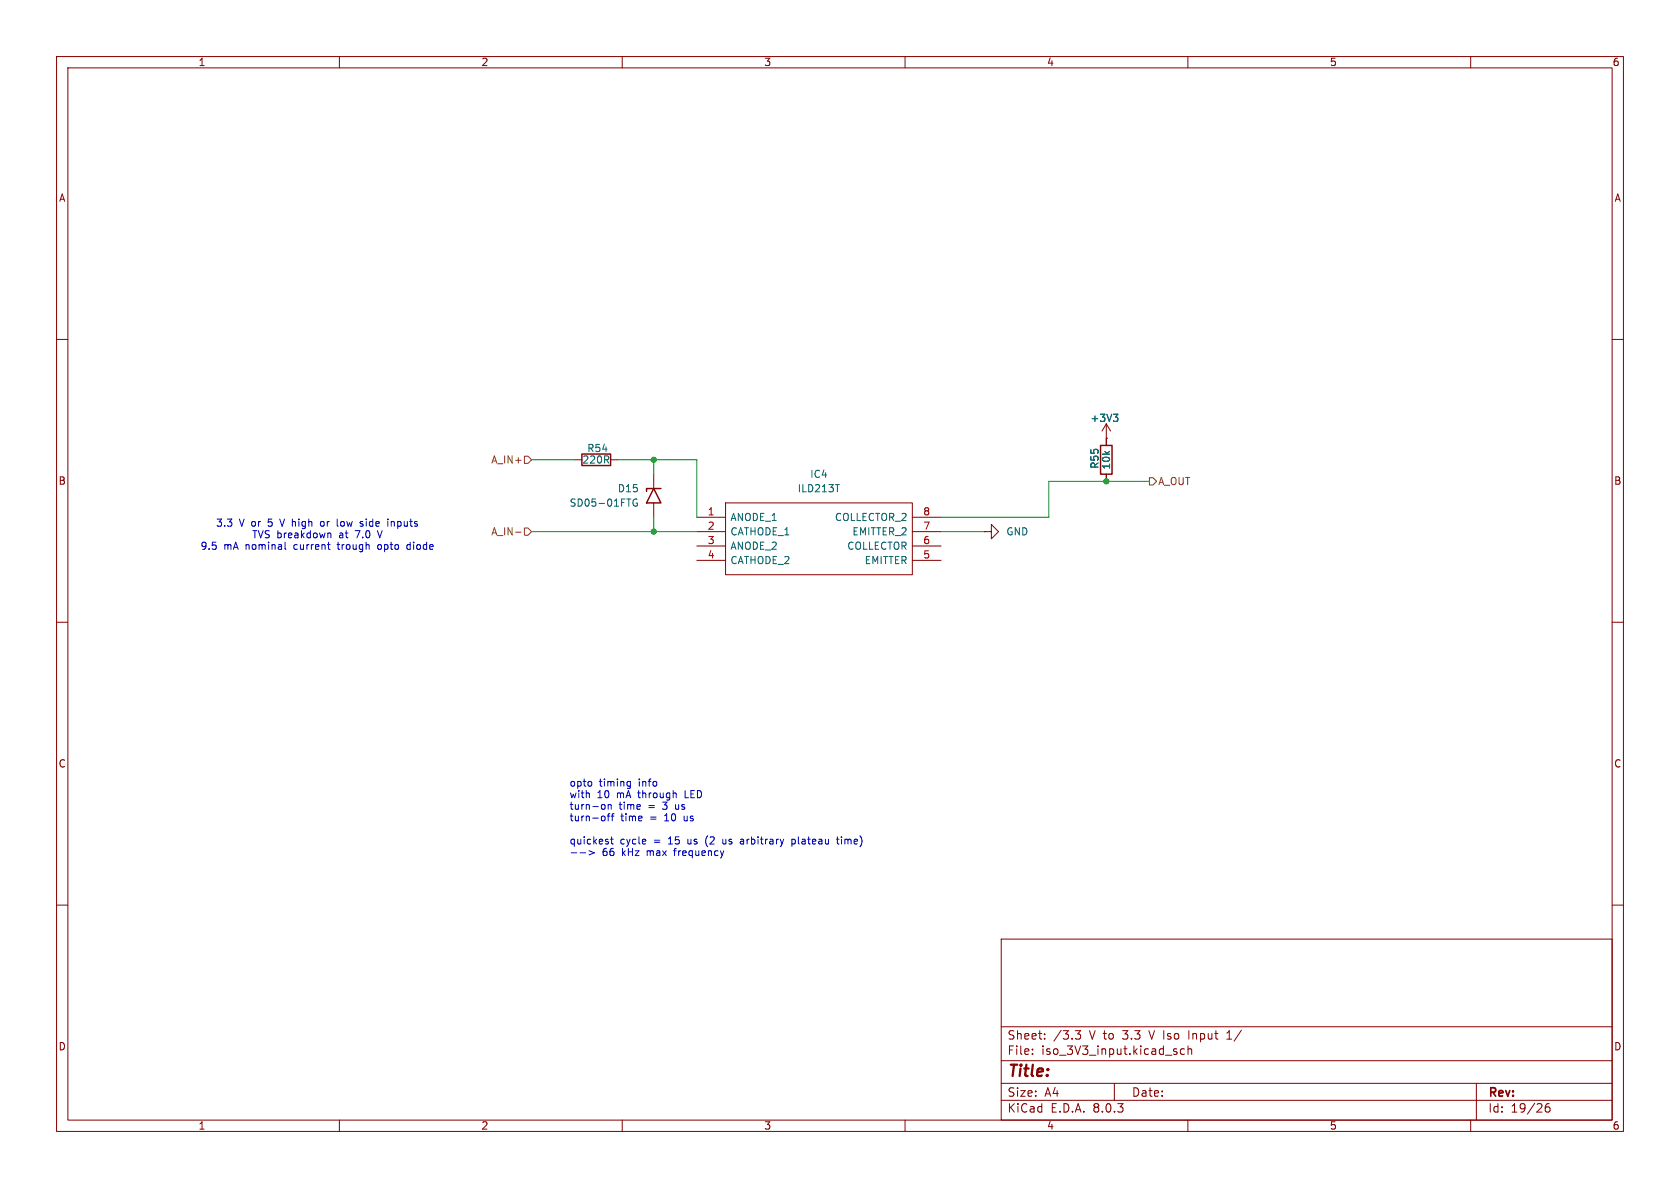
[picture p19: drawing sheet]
<svg xmlns="http://www.w3.org/2000/svg" width="297mm" height="210mm" viewBox="0 0 297 210" stroke-linecap="round" stroke-linejoin="round" font-family="sans-serif">
<defs><g id="words">
<text font-size="2.8" fill="#840000" x="178" y="190.9">Title:</text>
<g font-size="2.1" fill="#840000">
<text x="178" y="184">Sheet:</text>
<text x="186.2" y="184">/3.3</text>
<text x="192.7" y="184">V to</text>
<text x="198.8" y="184">3.3</text>
<text x="203.6" y="184">V Iso</text>
<text x="210.8" y="184">Input</text>
<text x="217.8" y="184">1/</text>
<text x="178" y="186.7">File:</text>
<text x="184.1" y="186.7">iso_3V3_input.kicad_sch</text>
<text x="178" y="196.9">KiCad</text>
<text x="178" y="194.1">Size:</text>
<text x="184.7" y="194.1">A4</text>
<text x="185.7" y="196.9">E.D.A.</text>
<text x="193.3" y="196.9">8.0.3</text>
<text x="200" y="194.1">Date:</text>
<text x="263" y="194.3">Rev:</text>
<text x="263" y="196.9">Id:</text>
<text x="267.1" y="196.9">19/26</text>
</g>
<g font-size="1.8" fill="#840000">
<text x="35" y="11.9">1</text>
<text x="85" y="11.9">2</text>
<text x="135" y="11.9">3</text>
<text x="185" y="11.9">4</text>
<text x="235" y="11.9">5</text>
<text x="285" y="11.9">6</text>
<text x="10.3" y="35.9">A</text>
<text x="285.3" y="35.9">A</text>
<text x="10.3" y="85.9">B</text>
<text x="285.3" y="85.9">B</text>
<text x="10.3" y="135.9">C</text>
<text x="285.3" y="135.9">C</text>
<text x="10.3" y="185.9">D</text>
<text x="285.3" y="185.9">D</text>
<text x="35" y="199.9">1</text>
<text x="85" y="199.9">2</text>
<text x="135" y="199.9">3</text>
<text x="185" y="199.9">4</text>
<text x="235" y="199.9">5</text>
<text x="285" y="199.9">6</text>
</g>
<g font-size="1.8" fill="#006464">
<text x="192.7" y="74.8">+3V3</text>
<text x="102.9" y="82.1">220R</text>
<text x="103.7" y="80.1">R54</text>
<text x="194.4" y="83" transform="rotate(-90 194.4 83)">R55</text>
<text x="196.4" y="83.1" transform="rotate(-90 196.4 83.1)">10k</text>
<text x="100.6" y="89.8">SD05-01FTG</text>
<text x="109.1" y="87.2">D15</text>
<text x="140.9" y="87.2">ILD213T</text>
<text x="143.1" y="84.7">IC4</text>
<text x="129" y="92.3">ANODE_1</text>
<text x="129" y="94.8">CATHODE_1</text>
<text x="147.5" y="92.3">COLLECTOR_2</text>
<text x="150.6" y="94.8">EMITTER_2</text>
<text x="177.8" y="94.8">GND</text>
<text x="129" y="97.4">ANODE_2</text>
<text x="129" y="99.9">CATHODE_2</text>
<text x="149.7" y="97.4">COLLECTOR</text>
<text x="152.8" y="99.9">EMITTER</text>
</g>
<g font-size="1.8" fill="#725600">
<text x="86.8" y="82.1">A_IN+</text>
<text x="204.7" y="86">A_OUT</text>
<text x="86.8" y="94.8">A_IN-</text>
</g>
<g font-size="1.8" fill="#0000c2">
<text x="38.1" y="93.3">3.3</text>
<text x="42.3" y="93.3">V or</text>
<text x="44.5" y="95.4">TVS breakdown</text>
<text x="47.7" y="93.3">5</text>
<text x="50" y="93.3">V high</text>
<text x="57.5" y="93.3">or</text>
<text x="60.1" y="95.4">at</text>
<text x="60.6" y="93.3">low</text>
<text x="63.1" y="95.4">7.0</text>
<text x="64.9" y="93.3">side</text>
<text x="67.3" y="95.4">V</text>
<text x="70" y="93.3">inputs</text>
<text x="35.3" y="97.4">9.5</text>
<text x="39.5" y="97.4">mA</text>
<text x="43.5" y="97.4">nominal</text>
<text x="52.2" y="97.4">current</text>
<text x="60.2" y="97.4">trough</text>
<text x="67.5" y="97.4">opto</text>
<text x="72.8" y="97.4">diode</text>
<text x="100.6" y="139.3">opto</text>
<text x="100.6" y="141.3">with</text>
<text x="100.6" y="143.3">turn-on</text>
<text x="105.6" y="141.3">10</text>
<text x="105.9" y="139.3">timing</text>
<text x="109.2" y="141.3">mA</text>
<text x="109.4" y="143.3">time</text>
<text x="113" y="139.3">info</text>
<text x="113.1" y="141.3">through</text>
<text x="114.7" y="143.3">=</text>
<text x="117.5" y="143.3">3</text>
<text x="119.8" y="143.3">us</text>
<text x="121.5" y="141.3">LED</text>
<text x="100.6" y="145.4">turn-off</text>
<text x="100.6" y="149.5">quickest</text>
<text x="109.6" y="149.5">cycle</text>
<text x="109.7" y="145.4">time</text>
<text x="115" y="145.4">=</text>
<text x="115.7" y="149.5">=</text>
<text x="117.8" y="145.4">10</text>
<text x="118.4" y="149.5">15</text>
<text x="121.4" y="145.4">us</text>
<text x="122" y="149.5">us</text>
<text x="125.4" y="149.5">(2</text>
<text x="128.6" y="149.5">us</text>
<text x="131.9" y="149.5">arbitrary</text>
<text x="141.2" y="149.5">plateau</text>
<text x="149.5" y="149.5">time)</text>
<text x="106.5" y="151.5">66</text>
<text x="110.1" y="151.5">kHz</text>
<text x="114.6" y="151.5">max</text>
<text x="119.7" y="151.5">frequency</text>
</g>
<g font-size="1.8" fill="#a90000">
<text x="125" y="91.2">1</text>
<text x="125" y="93.7">2</text>
<text x="163.1" y="93.7">7</text>
<text x="163.1" y="91.2">8</text>
<text x="125" y="96.3">3</text>
<text x="125" y="98.8">4</text>
<text x="163.1" y="98.8">5</text>
<text x="163.1" y="96.3">6</text>
</g>
</g></defs>
<g fill="none" stroke="#840000" stroke-width=".18">
<path d="M10 10h277v190h-277zM12 12h273v186h-273zM60 10v2M110 10v2M160 10v2M210 10v2M260 10v2M10 60h2M285 60h2M195.6 77.5h.1M195.6 74.9v3.8M195.6 74.9l-.8 1.3"/>
<path d="M195.6 74.9l.7 1.3M101.6 81.3h1.3M107.9 81.3h1.3M115.6 83.8v2.6M115.6 88.9v2.5M123.2 91.4h5.1M123.2 94h5.1M123.2 96.5h5.1M123.2 99.1h5.1M128.3 88.9h33v12.7h-33zM161.3 91.4h5.1M161.3 94h5.1"/>
<path d="M161.3 96.5h5.1M161.3 99.1h5.1M174 94h1.3v-1.3l1.2 1.3-1.2 1.3v-1.3M174 94h.1M195.6 83.8v1.3M10 110h2M285 110h2M10 160h2M285 160h2M177 166h108v32h-108zM60 198v2M110 198v2"/>
<path d="M160 198v2M177 194.5h108M177 191.5h108M177 187.5h108M177 181.5h108M182.5 186.3v.1M182.5 185.5v.1M184.7 183.6v.1M184.7 182.8v.1M190.1 182.2h.9l-.5 .6 .5 .1v.5l-.3 .3h-.4M197 191.5v3M207.7 185.9l.3 .1 .1 .2-.2 .2h-.3"/>
<path d="M207.7 185.4l.3 .1M209.4 185.5l-.4-.1-.3 .3v.4l.1 .2h.6M210 198v2M210 185.5l.2-.1 .4 .1 .1 .9M210 184.9v1.5M210.2 182.2v1.5M216.9 183.7h.8M217.3 182.2l-.4 .4M260 198v2M261 191.5v6.5M273.9 195.1a.59 .59 0 0 0-.7 .6v.6l.1 .2 .4 .1 .3-.1v-.5l-.1-.3h-.4l-.3 .3"/>
</g>
<path d="M196.8 73.2h.8l-.4 .5M197.4 73.7l.2 .2v.4l-.2 .2M112.6 88.3a.59 .59 0 0 0-.7 .5 .59 .59 0 0 0 .7 .6l.1-.5h-.3M147.7 85.7h.7" fill="none" stroke="#006464" stroke-width=".18"/>
<path d="M194.6 78.7h2v5.1h-2zM102.9 80.3h5v2h-5zM115.6 86.4l1.2 2.5h-2.5zM116.8 86.4h-2.5v.5" fill="none" stroke="#840000" stroke-width=".25"/>
<path d="M91.1 94.1h1M92.7 80.6h.6l.7 .7-.7 .6h-.6zM92.7 93.3h.6l.7 .7-.7 .6h-.6zM203.2 84.5h.6l.7 .6-.7 .6h-.6z" fill="none" stroke="#725600" stroke-width=".18"/>
<g fill="none" stroke="#0000c2" stroke-width=".18">
<path d="M49.5 91.8l.4 1.2M50.4 95.8v1.1l.2 .2M57.1 92.2h-.3l-.2 .2 .1 .5 .4 .1M57.9 96.3h.5M58 94.3h.4l.1 .8M58.3 97.1h.1M59.7 93h.1M63.8 92.2h.3M63.8 92.6l.3 .1 .1 .1-.2 .2h-.2M66.7 93.8l.4 1.3M66.9 96.3l-.1 .2 .1 .6M69.2 92.2v.8"/>
<path d="M69.5 92.2l-.3 .1M72.4 96.3h-.2l-.3 .2 .1 .5 .4 .1M104.6 138.2v.7M111.1 138.1l.3 .1M111.4 138.1v1.1l-.1 .1-.3 .1M111.4 138.9l-.3 .1M101 150.8h1M102.6 150.8h.9M104.1 150.4l1 .4-1 .3M106.6 142.2l.3 .1 .1 .2-.1 .4-.3 .2M106.7 144.3l.3 .2v.4l-.3 .2M107.3 144.3h.5"/>
<path d="M107.5 142.3l.2-.1 .3 .1 .1 .8M107.5 142.2v.9M107.8 143.8l-.3 .2v1.1M107.9 148.4h.5M108.1 144.3h.4M108.1 147.9v1.1l.3 .2M108.5 143.8l-.3 .2v1.1M124.9 148.1l-.1 .5 .1 .7M127.8 148.4v.6l.3 .2M130.9 148.4h.5M130.9 149.1h.6M131.5 148.7l-.6 .1"/>
<path d="M140 148.4h.4l.2 .2-.1 .5h-.5M140 148.4v1.2M147.9 148.4h.4M148 147.9v1.1l.3 .2M148.8 147.9v.1M148.8 148.4v.8"/>
</g>
<path d="M94 81.3h7.6M94 94h29.2M109.2 81.3h14v10.1M115.6 81.3v2.5M115.6 91.4v2.6M166.4 94h7.6M203.2 85.1h-17.8v6.3h-19" fill="none" stroke="#009600" stroke-width=".18"/>
<g fill="#009600" stroke="#009600" stroke-width=".18">
<circle cx="115.6" cy="94" r=".46"/>
<circle cx="195.6" cy="85.1" r=".46"/>
<circle cx="115.6" cy="81.3" r=".46"/>
</g>
<use href="#words"/>
</svg>
